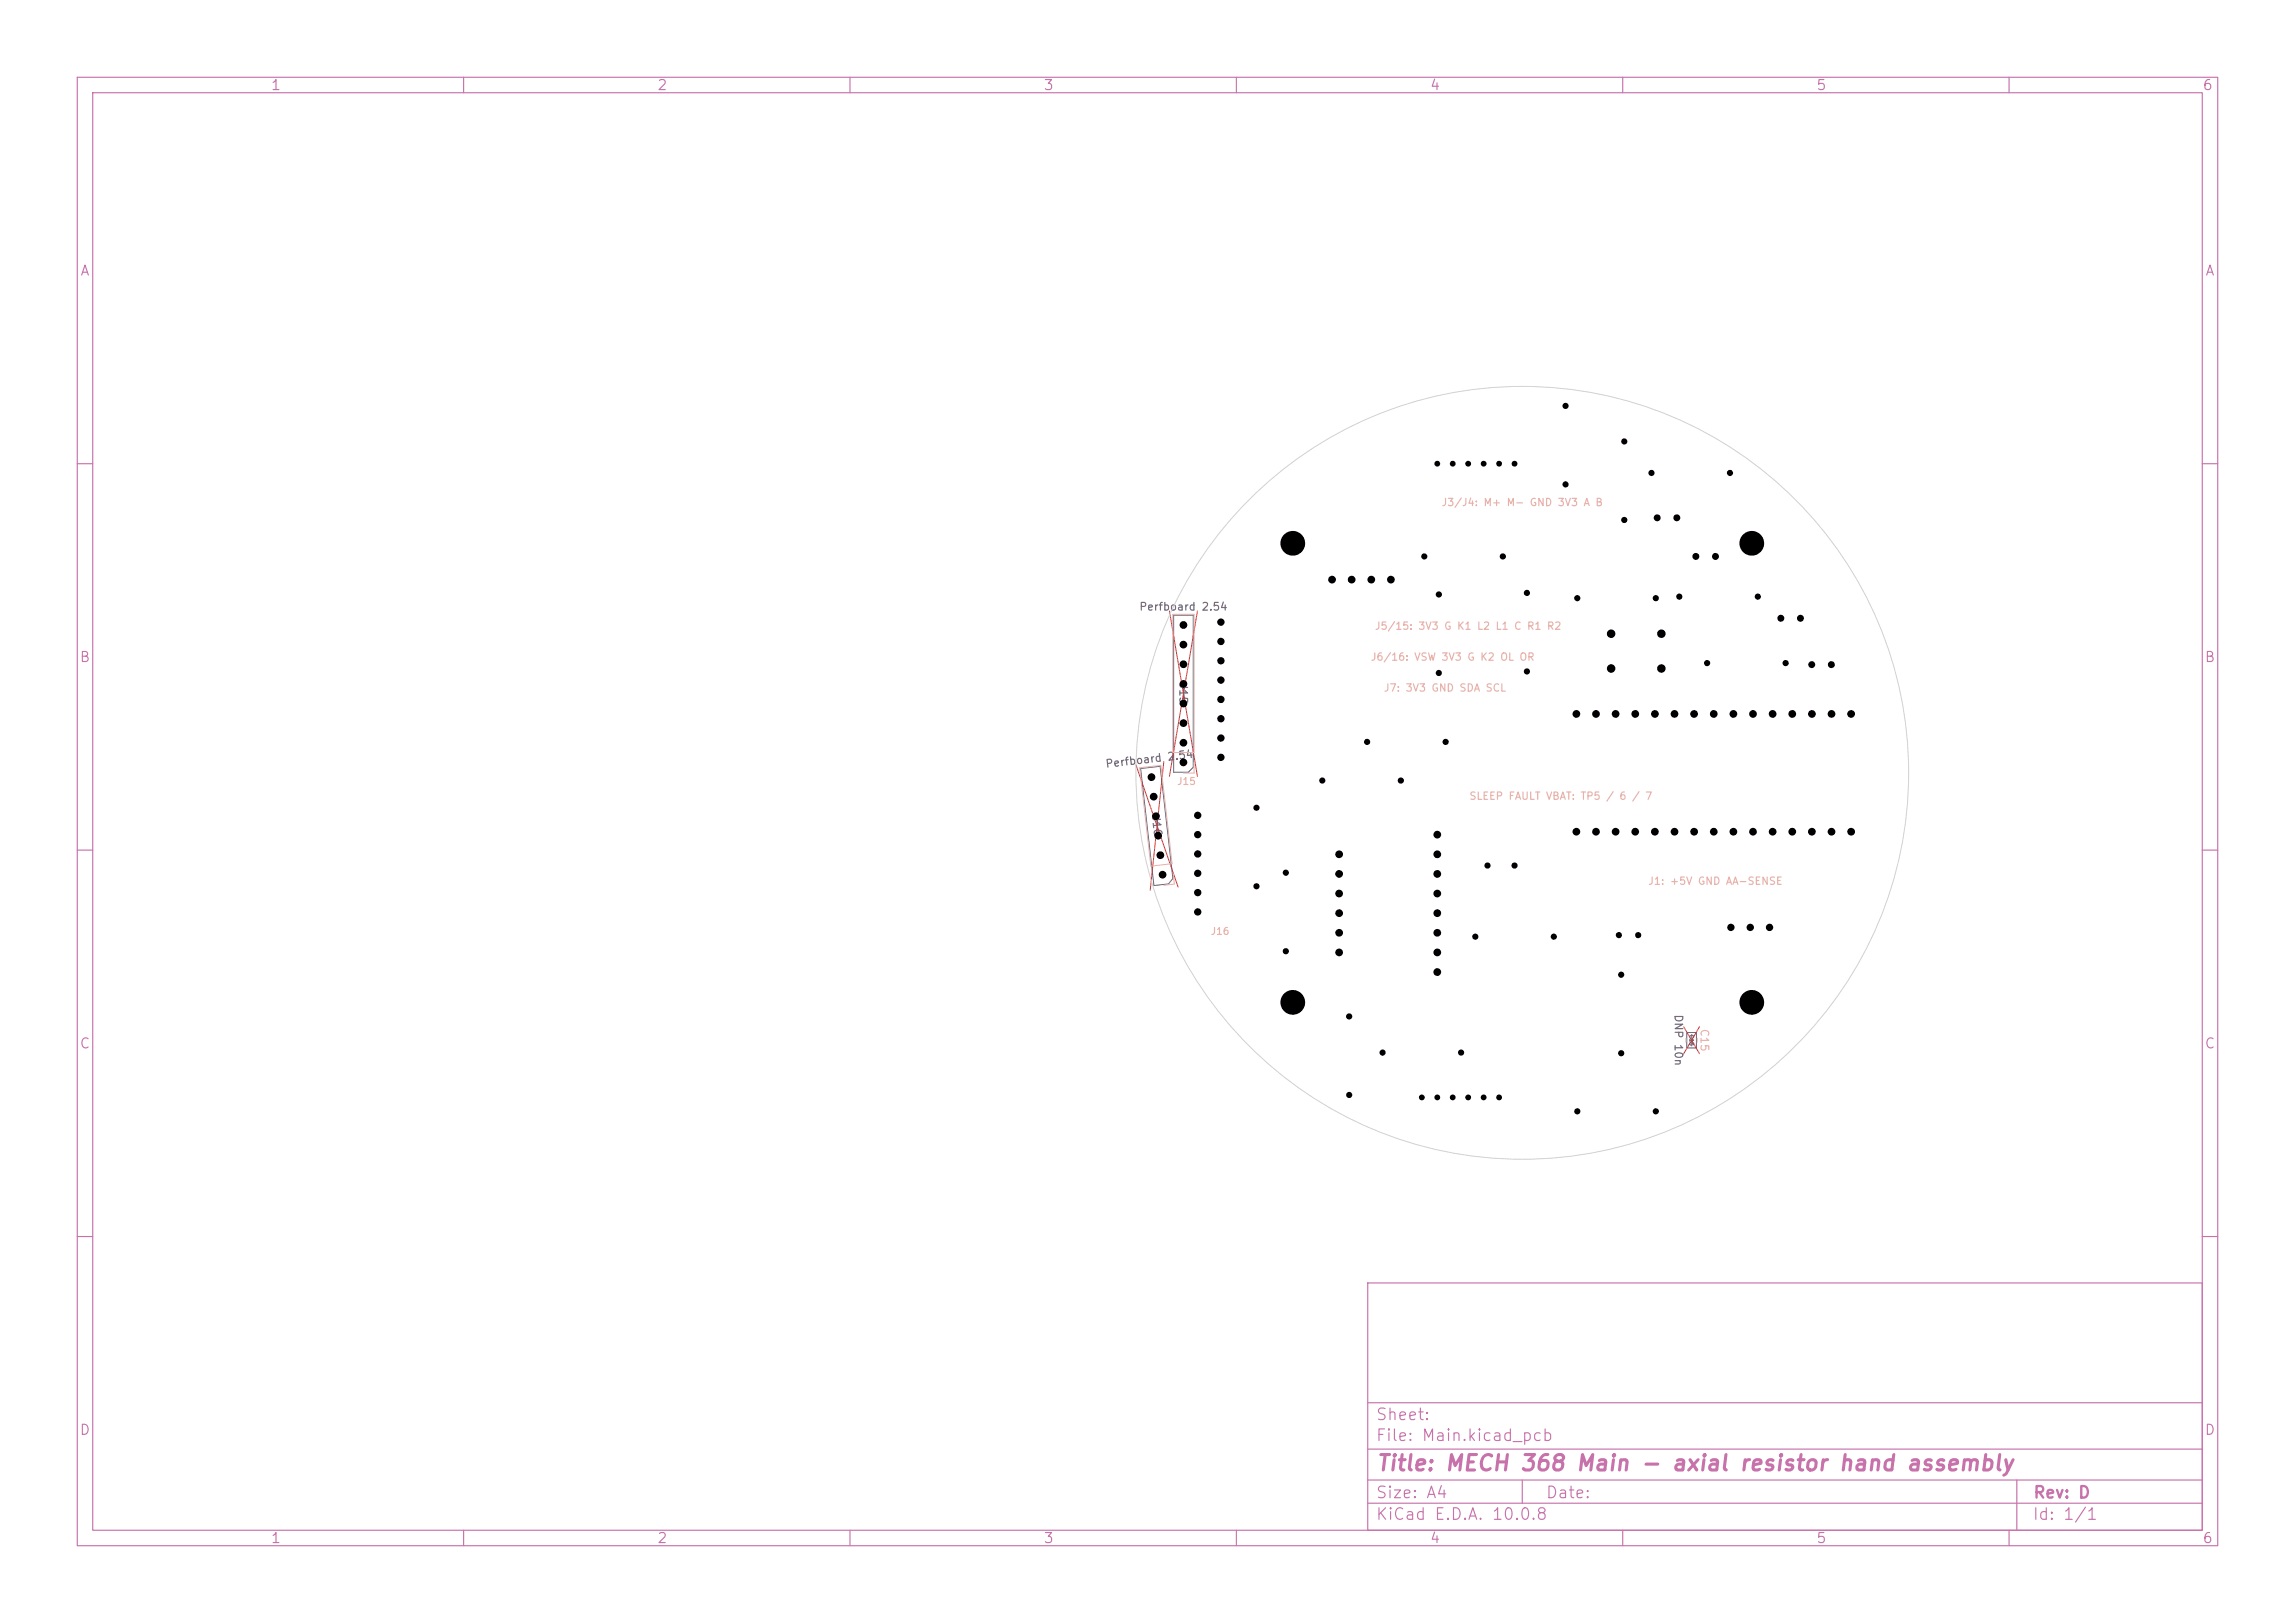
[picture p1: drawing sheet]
<svg xmlns="http://www.w3.org/2000/svg" width="297mm" height="210mm" viewBox="0 0 297 210" stroke-linecap="round" stroke-linejoin="round" font-family="sans-serif">
<defs><g id="words">
<text font-size="2" fill="#c872ab" x="178" y="190.8">Title: MECH 368 Main - axial resistor hand assembly</text>
<g font-size="1.5" fill="#c872ab">
<text x="178" y="184.1">Sheet:</text>
<text x="178" y="186.8">File: Main.kicad_pcb</text>
<text x="178" y="197">KiCad E.D.A. 10.0.8</text>
<text x="178" y="194.2">Size: A4</text>
<text x="200" y="194.2">Date:</text>
<text x="263" y="197">Id: 1/1</text>
<text x="263" y="194.2">Rev: D</text>
</g>
<g font-size="1.3" fill="#c872ab">
<text x="35" y="12">1</text>
<text x="85" y="12">2</text>
<text x="135" y="12">3</text>
<text x="185" y="12">4</text>
<text x="235" y="12">5</text>
<text x="285" y="12">6</text>
<text x="10.3" y="36">A</text>
<text x="285.3" y="36">A</text>
<text x="10.2" y="86">B</text>
<text x="285.2" y="86">B</text>
<text x="10.2" y="136">C</text>
<text x="285.2" y="136">C</text>
<text x="10.2" y="186">D</text>
<text x="285.2" y="186">D</text>
<text x="35" y="200">1</text>
<text x="85" y="200">2</text>
<text x="135" y="200">3</text>
<text x="185" y="200">4</text>
<text x="235" y="200">5</text>
<text x="285" y="200">6</text>
</g>
<g font-size="1" fill="#e8b2a7">
<text x="186.5" y="65.7">J3/J4: M+ M- GND 3V3 A B</text>
<text x="177.9" y="81.7">J5/15: 3V3 G K1 L2 L1 C R1 R2</text>
<text x="177.3" y="85.7">J6/16: VSW 3V3 G K2 OL OR</text>
<text x="179" y="89.7">J7: 3V3 GND SDA SCL</text>
<text x="190.1" y="103.7">SLEEP FAULT VBAT: TP5 / 6 / 7</text>
<text x="213.2" y="114.7">J1: +5V GND AA-SENSE</text>
<text x="219.8" y="133" transform="rotate(90 219.8 133)">C15</text>
</g>
<g font-size="1" fill="#585d84">
<text x="147.4" y="79.2">Perfboard 2.54</text>
<text x="152.4" y="88.3" transform="rotate(90 152.4 88.3)">J15</text>
<text x="143.1" y="99.6" transform="rotate(-6 143.1 99.6)">Perfboard</text>
<text x="151.1" y="98.7" transform="rotate(-6 151.1 98.7)">2.54</text>
<text x="148.8" y="105.5" transform="rotate(84 148.8 105.5)">J16</text>
<text x="216.5" y="131.2" transform="rotate(90 216.5 131.2)">DNP 10n</text>
</g>
<g font-size=".9" fill="#e8b2a7">
<text x="152.3" y="101.8">J15</text>
<text x="156.6" y="121.2">J16</text>
</g>
<text font-size=".5" fill="#585d84" x="218.5" y="133.8" transform="rotate(90 218.5 133.8)">C15</text>
</g></defs>
<g fill="none" stroke="#c872ab" stroke-width=".15">
<path d="M10 10h277v190h-277zM12 12h273v186h-273zM60 10v2M110 10v2M160 10v2M210 10v2M260 10v2M10 60h2M285 60h2M10 110h2M285 110h2M10 160h2"/>
<path d="M177 166h108v32h-108zM285 160h2M60 198v2M110 198v2M160 198v2M177 194.5h108M177 191.5h108M177 187.5h108M177 181.5h108M197 191.5v3M210 198v2M260 198v2"/>
<path d="M261 191.5v6.5"/>
</g>
<path d="M151.9 79.6h2.5v19.7l-.6 .6h-1.9zM147.6 99.4l2.5-.2 1.7 14.5-.6 .7-1.9 .2zM218.3 133.6h1.2v2h-1.2zM218.9 133.8v1.6" fill="none" stroke="#585d84" stroke-width=".13"/>
<path d="M153.2 88.4v2.7M149.6 105.5l.3 2.7" fill="none" stroke="#585d84" stroke-width=".15"/>
<path d="M151.3 79.1l3.7 21.4M155 79.1l-3.7 21.4M147 99l5.5 15.8M150.6 98.6l-1.7 16.6M217.9 132.9l2 3.4M219.9 132.9l-2 3.4" fill="none" stroke="#e12e31" stroke-width=".13"/>
<path d="M151.8 79.5h2.7v17.9h-2.7zM147.5 99.3l2.7-.3 1.5 12.8-2.8 .3zM154.5 98.7v1.3h-1.3M151.8 113l.2 1.4-1.4 .2M218.2 134.3v.6M219.6 134.3v.6" fill="none" stroke="#e8b2a7" stroke-width=".13"/>
<circle cx="197" cy="100" r="50" fill="none" stroke="#d0d2cd" stroke-width=".13"/>
<g fill="#000">
<circle cx="202.6" cy="52.5" r=".4"/>
<circle cx="210.2" cy="57.1" r=".4"/>
<circle cx="167.3" cy="70.3" r="1.6"/>
<circle cx="172.4" cy="75" r=".5"/>
<circle cx="174.9" cy="75" r=".5"/>
<circle cx="177.5" cy="75" r=".5"/>
<circle cx="180" cy="75" r=".5"/>
<circle cx="184.3" cy="72" r=".4"/>
<circle cx="186" cy="60" r=".37"/>
<circle cx="186.2" cy="76.9" r=".4"/>
<circle cx="188" cy="60" r=".37"/>
<circle cx="190" cy="60" r=".37"/>
<circle cx="192" cy="60" r=".37"/>
<circle cx="194" cy="60" r=".37"/>
<circle cx="194.5" cy="72" r=".4"/>
<circle cx="196" cy="60" r=".37"/>
<circle cx="197.6" cy="76.7" r=".4"/>
<circle cx="202.6" cy="62.7" r=".4"/>
<circle cx="204.1" cy="77.4" r=".4"/>
<circle cx="210.2" cy="67.3" r=".4"/>
<circle cx="213.7" cy="61.2" r=".4"/>
<circle cx="214.3" cy="77.4" r=".4"/>
<circle cx="214.5" cy="67" r=".45"/>
<circle cx="217" cy="67" r=".45"/>
<circle cx="217.3" cy="77.2" r=".4"/>
<circle cx="219.5" cy="72" r=".45"/>
<circle cx="222" cy="72" r=".45"/>
<circle cx="223.9" cy="61.2" r=".4"/>
<circle cx="226.7" cy="70.3" r="1.6"/>
<circle cx="227.5" cy="77.2" r=".4"/>
<circle cx="230.5" cy="80" r=".45"/>
<circle cx="233" cy="80" r=".45"/>
<circle cx="153.2" cy="98.6" r=".5"/>
<circle cx="153.2" cy="80.9" r=".5"/>
<circle cx="153.2" cy="93.6" r=".5"/>
<circle cx="153.2" cy="96.1" r=".5"/>
<circle cx="153.2" cy="91" r=".5"/>
<circle cx="153.2" cy="85.9" r=".5"/>
<circle cx="153.2" cy="88.5" r=".5"/>
<circle cx="153.2" cy="83.4" r=".5"/>
<circle cx="158" cy="98" r=".47"/>
<circle cx="158" cy="93" r=".47"/>
<circle cx="158" cy="88" r=".47"/>
<circle cx="158" cy="83" r=".47"/>
<circle cx="158" cy="90.5" r=".47"/>
<circle cx="158" cy="80.5" r=".47"/>
<circle cx="158" cy="85.5" r=".47"/>
<circle cx="158" cy="95.5" r=".47"/>
<circle cx="176.9" cy="96" r=".4"/>
<circle cx="186.2" cy="87.1" r=".4"/>
<circle cx="187.1" cy="96" r=".4"/>
<circle cx="197.6" cy="86.9" r=".4"/>
<circle cx="204" cy="92.4" r=".5"/>
<circle cx="206.5" cy="92.4" r=".5"/>
<circle cx="208.5" cy="82" r=".55"/>
<circle cx="208.5" cy="86.5" r=".55"/>
<circle cx="209.1" cy="92.4" r=".5"/>
<circle cx="211.6" cy="92.4" r=".5"/>
<circle cx="214.2" cy="92.4" r=".5"/>
<circle cx="215" cy="82" r=".55"/>
<circle cx="215" cy="86.5" r=".55"/>
<circle cx="216.7" cy="92.4" r=".5"/>
<circle cx="219.2" cy="92.4" r=".5"/>
<circle cx="220.9" cy="85.8" r=".4"/>
<circle cx="221.8" cy="92.4" r=".5"/>
<circle cx="224.3" cy="92.4" r=".5"/>
<circle cx="226.9" cy="92.4" r=".5"/>
<circle cx="229.4" cy="92.4" r=".5"/>
<circle cx="231.1" cy="85.8" r=".4"/>
<circle cx="231.9" cy="92.4" r=".5"/>
<circle cx="234.5" cy="86" r=".45"/>
<circle cx="234.5" cy="92.4" r=".5"/>
<circle cx="237" cy="86" r=".45"/>
<circle cx="237" cy="92.4" r=".5"/>
<circle cx="239.6" cy="92.4" r=".5"/>
<circle cx="149" cy="100.6" r=".5"/>
<circle cx="149.3" cy="103.1" r=".5"/>
<circle cx="149.6" cy="105.6" r=".5"/>
<circle cx="149.9" cy="108.1" r=".5"/>
<circle cx="150.2" cy="110.7" r=".5"/>
<circle cx="150.5" cy="113.2" r=".5"/>
<circle cx="155" cy="115.5" r=".47"/>
<circle cx="155" cy="113" r=".47"/>
<circle cx="155" cy="108" r=".47"/>
<circle cx="155" cy="118" r=".47"/>
<circle cx="155" cy="110.5" r=".47"/>
<circle cx="155" cy="105.5" r=".47"/>
<circle cx="162.6" cy="104.5" r=".4"/>
<circle cx="162.6" cy="114.7" r=".4"/>
<circle cx="166.4" cy="112.9" r=".4"/>
<circle cx="171.1" cy="101" r=".4"/>
<circle cx="173.3" cy="118.2" r=".5"/>
<circle cx="173.3" cy="110.5" r=".5"/>
<circle cx="173.3" cy="113.1" r=".5"/>
<circle cx="173.3" cy="115.6" r=".5"/>
<circle cx="181.3" cy="101" r=".4"/>
<circle cx="186" cy="115.6" r=".5"/>
<circle cx="186" cy="110.5" r=".5"/>
<circle cx="186" cy="113.1" r=".5"/>
<circle cx="186" cy="118.2" r=".5"/>
<circle cx="186" cy="108" r=".5"/>
<circle cx="192.5" cy="112" r=".4"/>
<circle cx="196" cy="112" r=".4"/>
<circle cx="204" cy="107.6" r=".5"/>
<circle cx="206.5" cy="107.6" r=".5"/>
<circle cx="209.1" cy="107.6" r=".5"/>
<circle cx="211.6" cy="107.6" r=".5"/>
<circle cx="214.2" cy="107.6" r=".5"/>
<circle cx="216.7" cy="107.6" r=".5"/>
<circle cx="219.2" cy="107.6" r=".5"/>
<circle cx="221.8" cy="107.6" r=".5"/>
<circle cx="224.3" cy="107.6" r=".5"/>
<circle cx="226.9" cy="107.6" r=".5"/>
<circle cx="229.4" cy="107.6" r=".5"/>
<circle cx="231.9" cy="107.6" r=".5"/>
<circle cx="234.5" cy="107.6" r=".5"/>
<circle cx="237" cy="107.6" r=".5"/>
<circle cx="239.6" cy="107.6" r=".5"/>
<circle cx="166.4" cy="123.1" r=".4"/>
<circle cx="167.3" cy="129.7" r="1.6"/>
<circle cx="173.3" cy="123.2" r=".5"/>
<circle cx="173.3" cy="120.7" r=".5"/>
<circle cx="174.6" cy="131.5" r=".4"/>
<circle cx="178.9" cy="136.2" r=".4"/>
<circle cx="186" cy="123.2" r=".5"/>
<circle cx="186" cy="125.8" r=".5"/>
<circle cx="186" cy="120.7" r=".5"/>
<circle cx="189.1" cy="136.2" r=".4"/>
<circle cx="190.9" cy="121.2" r=".4"/>
<circle cx="201.1" cy="121.2" r=".4"/>
<circle cx="209.5" cy="121" r=".4"/>
<circle cx="209.8" cy="126.1" r=".4"/>
<circle cx="209.8" cy="136.3" r=".4"/>
<circle cx="212" cy="121" r=".4"/>
<circle cx="224" cy="120" r=".48"/>
<circle cx="226.5" cy="120" r=".47"/>
<circle cx="226.7" cy="129.7" r="1.6"/>
<circle cx="229" cy="120" r=".48"/>
<circle cx="174.6" cy="141.7" r=".4"/>
<circle cx="184" cy="142" r=".37"/>
<circle cx="186" cy="142" r=".37"/>
<circle cx="188" cy="142" r=".37"/>
<circle cx="190" cy="142" r=".37"/>
<circle cx="192" cy="142" r=".37"/>
<circle cx="194" cy="142" r=".37"/>
<circle cx="204.1" cy="143.8" r=".4"/>
<circle cx="214.3" cy="143.8" r=".4"/>
</g>
<use href="#words"/>
</svg>
